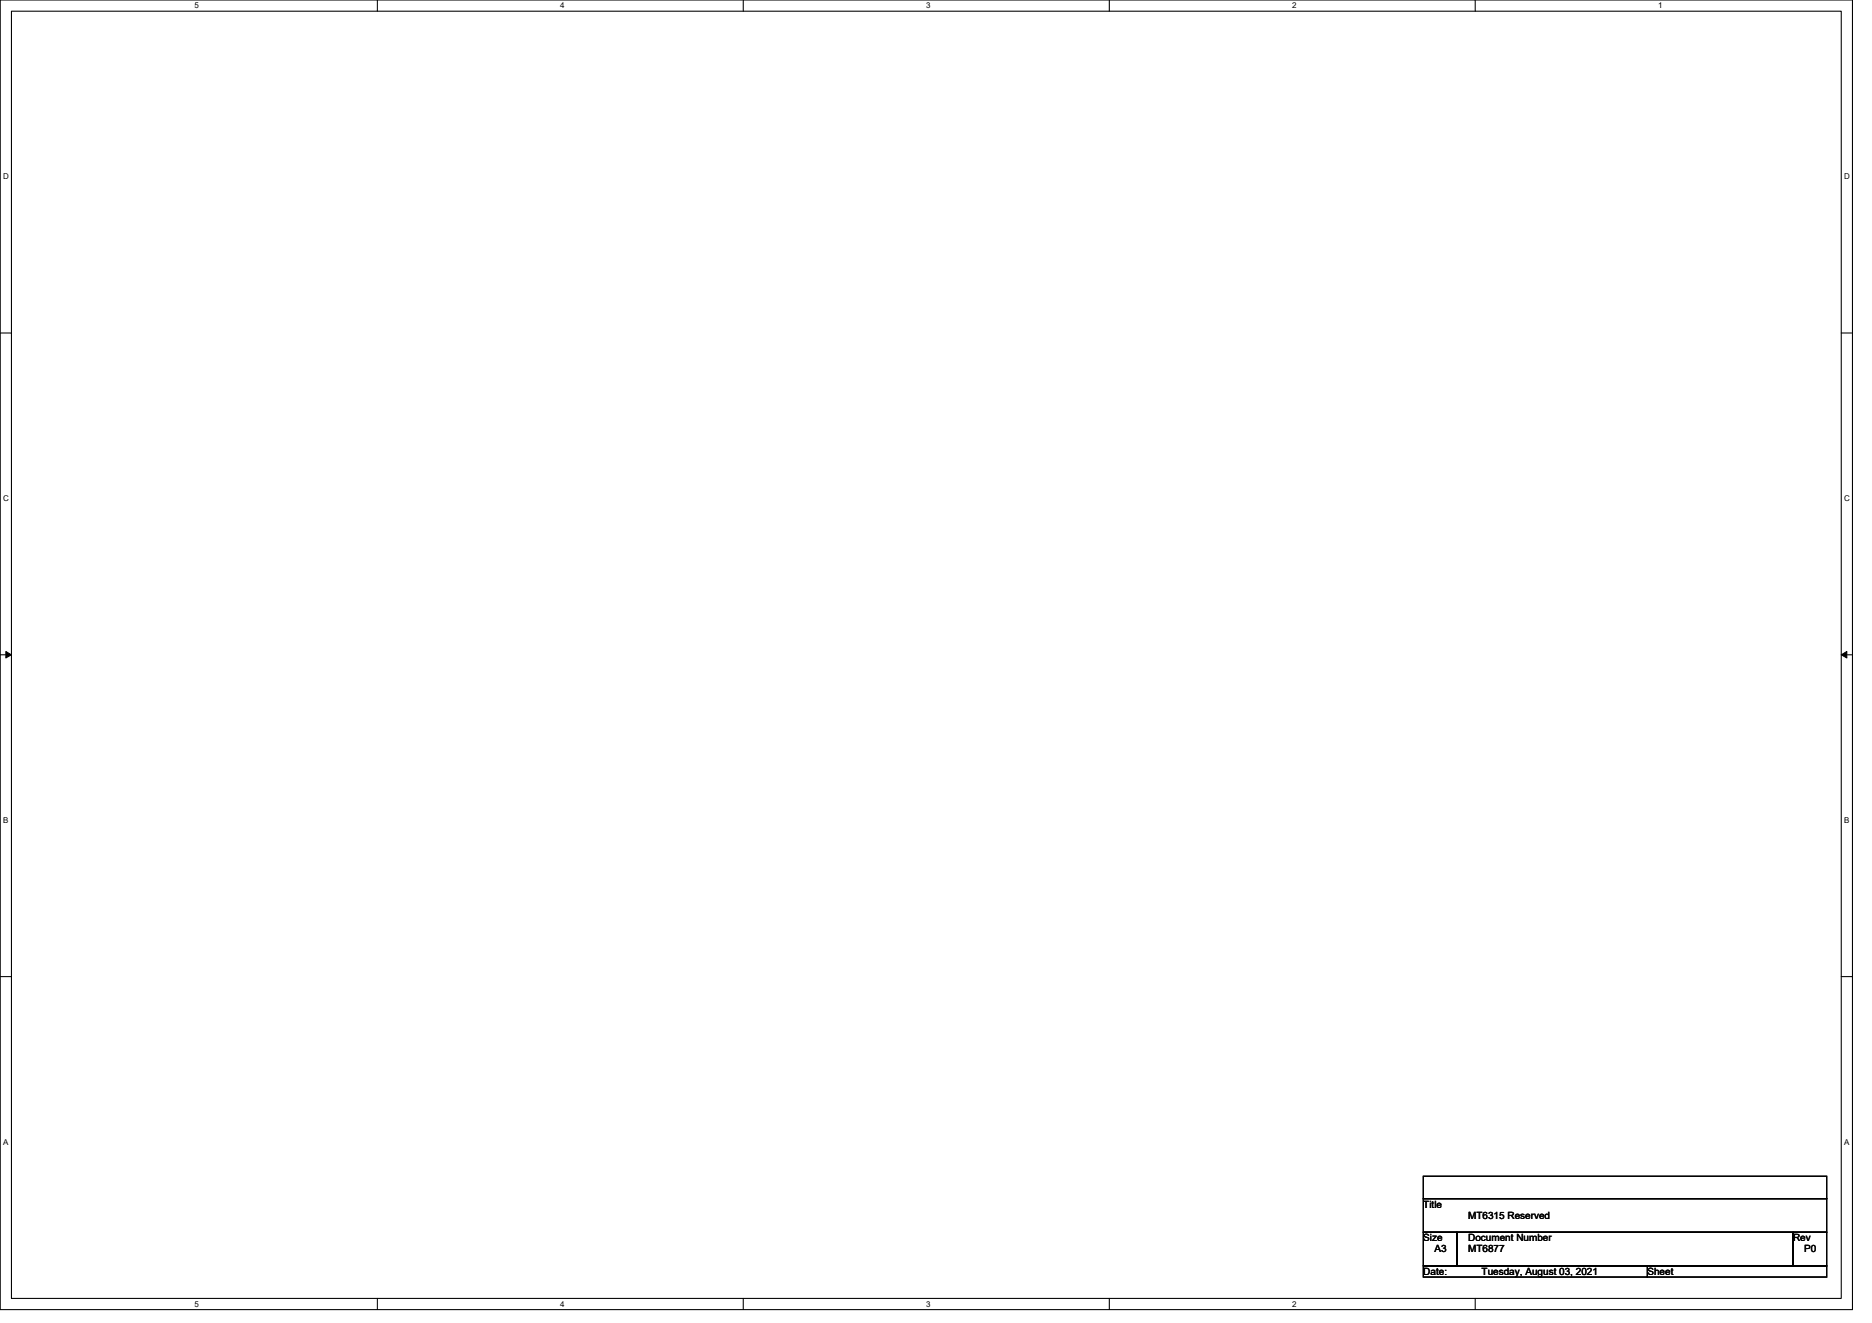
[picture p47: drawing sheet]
<svg xmlns="http://www.w3.org/2000/svg" width="297mm" height="210mm" viewBox="0 0 297 210" stroke-linecap="round" stroke-linejoin="round" font-family="sans-serif">
<defs><g id="words">
<g font-size="1.6">
<text x="225.8" y="191.7">Title</text>
<text x="225.8" y="197">Size</text>
<text x="233" y="197">Document Number</text>
<text x="233" y="193.4">MT6315 Reserved</text>
<text x="284.5" y="197">Rev</text>
<text x="225.8" y="202.3">Date:</text>
<text x="227.6" y="198.8">A3</text>
<text x="233" y="198.8">MT6877</text>
<text x="235.1" y="202.3">Tuesday, August 03, 2021</text>
<text x="261.4" y="202.3">Sheet</text>
<text x="286.3" y="198.8">P0</text>
</g>
<g font-size="1.3">
<text x="30.8" y="1.3">5</text>
<text x="88.9" y="1.3">4</text>
<text x="147" y="1.3">3</text>
<text x="205" y="1.3">2</text>
<text x="263.1" y="1.3">1</text>
<text x=".5" y="28.4">D</text>
<text x="292.6" y="28.4">D</text>
<text x=".5" y="79.5">C</text>
<text x="292.6" y="79.5">C</text>
<text x=".5" y="130.6">B</text>
<text x="292.6" y="130.6">B</text>
<text x=".5" y="181.7">A</text>
<text x="292.6" y="181.7">A</text>
<text x="30.8" y="207.4">5</text>
<text x="88.9" y="207.4">4</text>
<text x="147" y="207.4">3</text>
<text x="205" y="207.4">2</text>
</g>
</g></defs>
<path d="M0 0h293.9v207.9h-293.9zM1.8 1.8h290.4v204.3h-290.4z" fill="none" stroke="#000" stroke-width=".17"/>
<g fill="#fff">
<path d="M30.8 .2h.7v1.4h-.7z"/>
<path d="M30.8 206.3h.7v1.4h-.7z"/>
</g>
<path d="M59.9 0v1.8M59.9 206.1v1.8" fill="none" stroke="#000" stroke-width=".17"/>
<g fill="#fff">
<path d="M88.9 .2h.7v1.4h-.7z"/>
<path d="M88.9 206.3h.7v1.4h-.7z"/>
</g>
<path d="M117.9 0v1.8M117.9 206.1v1.8" fill="none" stroke="#000" stroke-width=".17"/>
<g fill="#fff">
<path d="M147 .2h.7v1.4h-.7z"/>
<path d="M147 206.3h.7v1.4h-.7z"/>
</g>
<path d="M176 0v1.8M176 206.1v1.8" fill="none" stroke="#000" stroke-width=".17"/>
<g fill="#fff">
<path d="M205 .2h.7v1.4h-.7z"/>
<path d="M205 206.3h.7v1.4h-.7z"/>
</g>
<path d="M234.1 0v1.8M234.1 206.1v1.8" fill="none" stroke="#000" stroke-width=".17"/>
<g fill="#fff">
<path d="M263.1 .2h.7v1.4h-.7z"/>
<path d="M.5 27.3h.9v1.4h-.9z"/>
<path d="M292.6 27.3h.9v1.4h-.9z"/>
<path d="M.5 78.4h.9v1.4h-.9z"/>
<path d="M292.6 78.4h.9v1.4h-.9z"/>
</g>
<path d="M0 52.9h1.8M292.2 52.9h1.7" fill="none" stroke="#000" stroke-width=".17"/>
<g fill="#fff">
<path d="M.5 129.5h.8v1.4h-.8z"/>
<path d="M292.6 129.5h.9v1.4h-.9z"/>
</g>
<path d="M0 103.9h1.8M292.2 103.9h1.7" fill="none" stroke="#000" stroke-width=".17"/>
<path d="M.9 103.4l.9 .5-.9 .5zM292.2 103.9l.8-.5v1z" fill="#000" stroke="#000" stroke-width=".16"/>
<g fill="#fff">
<path d="M.5 180.5h.8v1.4h-.8z"/>
<path d="M292.6 180.5h.9v1.4h-.9z"/>
</g>
<path d="M0 155h1.8M292.2 155h1.7M225.8 186.7h64.1v3.5h-64.1zM225.8 190.2h64.1v5.4h-64.1zM225.8 195.6h5.4v5.3h-5.4zM231.2 195.6h53.3v5.3h-53.3zM284.5 195.6h5.4v5.3h-5.4zM225.8 200.9h35.6v1.8h-35.6zM261.4 200.9h28.5v1.8h-28.5z" fill="none" stroke="#000" stroke-width=".17"/>
<use href="#words"/>
</svg>
